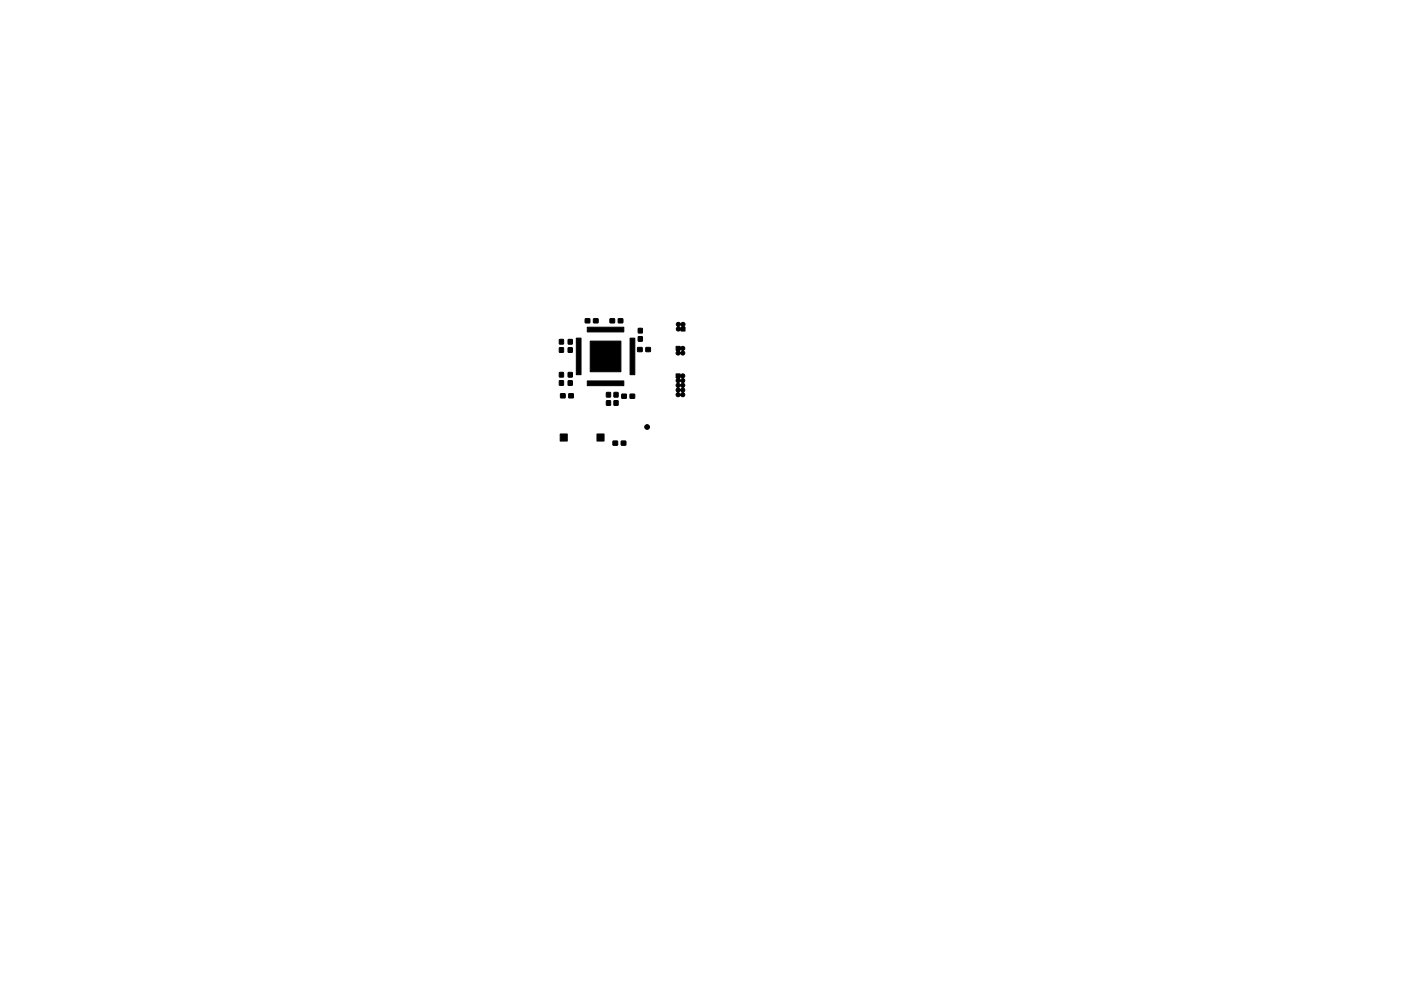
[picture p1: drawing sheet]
<svg xmlns="http://www.w3.org/2000/svg" width="297mm" height="210mm" viewBox="0 0 297 210" stroke-linecap="round" stroke-linejoin="round" font-family="sans-serif">
<g fill="#000" stroke="#000" stroke-width=".21">
<path d="M118.6 79h.9v1h-.9zM118.6 73.8h.9v.9h-.9zM118.6 72h.9v1h-.9zM120.5 79h.8v1h-.8zM120.5 73.8h.8v.9h-.8zM120.5 72h.8v1h-.8zM122.2 71.7h1v7.8h-1zM124.1 67.6h.9v.9h-.9zM125.8 67.6h1v.9h-1zM129.3 67.6h1v.9h-1zM125.1 72.4h6.5v6.5h-6.5zM131.1 67.6h.9v.9h-.9z"/>
<path d="M124.5 69.4h7.8v1h-7.8zM133.6 71.7h1v7.8h-1zM135.2 73.7h.9v.9h-.9zM135.3 71.4h.9v1h-.9zM135.3 69.7h.9v.9h-.9zM136.9 73.7h1v.9h-1zM143.5 68.5a.61 .61 0 0 1 .8 .2 .48 .48 0 0 1 .8-.2 .48 .48 0 0 1-.1 .8l.2 .1v.8h-.8l-.1-.2a.49 .49 0 0 1-.8 .1 .49 .49 0 0 1 .2-.8l.6 .3 .3-.3-.3-.4-.4 .4h-.2a.53 .53 0 0 1-.2-.8zM143.3 79.3h.9l.1 .3a.48 .48 0 0 1 .8-.1 .48 .48 0 0 1-.2 .8 .57 .57 0 0 1 .3 .5 .57 .57 0 0 1-.3 .5 .6 .6 0 0 1 0 1 .58 .58 0 0 1 0 1 .47 .47 0 0 1 .1 .8 .47 .47 0 0 1-.7-.2 .48 .48 0 0 1-.9 .1 .48 .48 0 0 1 .3-.8h.2l.4 .4 .4-.3-.4-.4-.4 .3h-.2a.55 .55 0 0 1-.4-.5 .55 .55 0 0 1 .4-.5h.2l.4 .4 .4-.3-.4-.4-.4 .3h-.2a.55 .55 0 0 1-.4-.5 .55 .55 0 0 1 .4-.5h.2l.2 .3a.17 .17 0 0 0 .2 .1 .17 .17 0 0 0 .2-.2l.2-.2-.4-.3-.4 .3h-.2a.54 .54 0 0 1-.1-.9h.4l.3 .3 .4-.4-.4-.3-.3 .4-.7-.1zM143.3 73.5h.9l.1 .2a.5 .5 0 0 1 .8 0 .5 .5 0 0 1-.2 .7 .47 .47 0 0 1 .1 .8 .47 .47 0 0 1-.7-.2 .47 .47 0 0 1-.8 .2 .47 .47 0 0 1 .1-.7h.4l.1 .1a.2 .2 0 0 0 .2 .2 .2 .2 0 0 0 .2-.2l.2-.2-.3-.3-.4 .4-.7-.2zM118.6 80.8h.9v.9h-.9zM118.9 83.5h.9v.9h-.9zM118.8 92.1h1.5v1.5h-1.5z"/>
<path d="M120.5 80.8h.8v.9h-.8zM120.6 83.5h1v.9h-1zM126.6 92.1h1.5v1.5h-1.5zM128.6 85h.8v1h-.8zM128.6 83.3h.8v.9h-.8zM130 93.6h.9v.8h-.9zM130.2 85h.8v1h-.8zM130.2 83.3h.8v.9h-.8zM124.5 80.8h7.8v1h-7.8zM131.7 93.6h1v.8h-1zM131.8 83.6h1v.9h-1zM133.6 83.6h.9v.9h-.9z"/>
<circle cx="137.2" cy="90.6" r=".5"/>
</g>
</svg>
